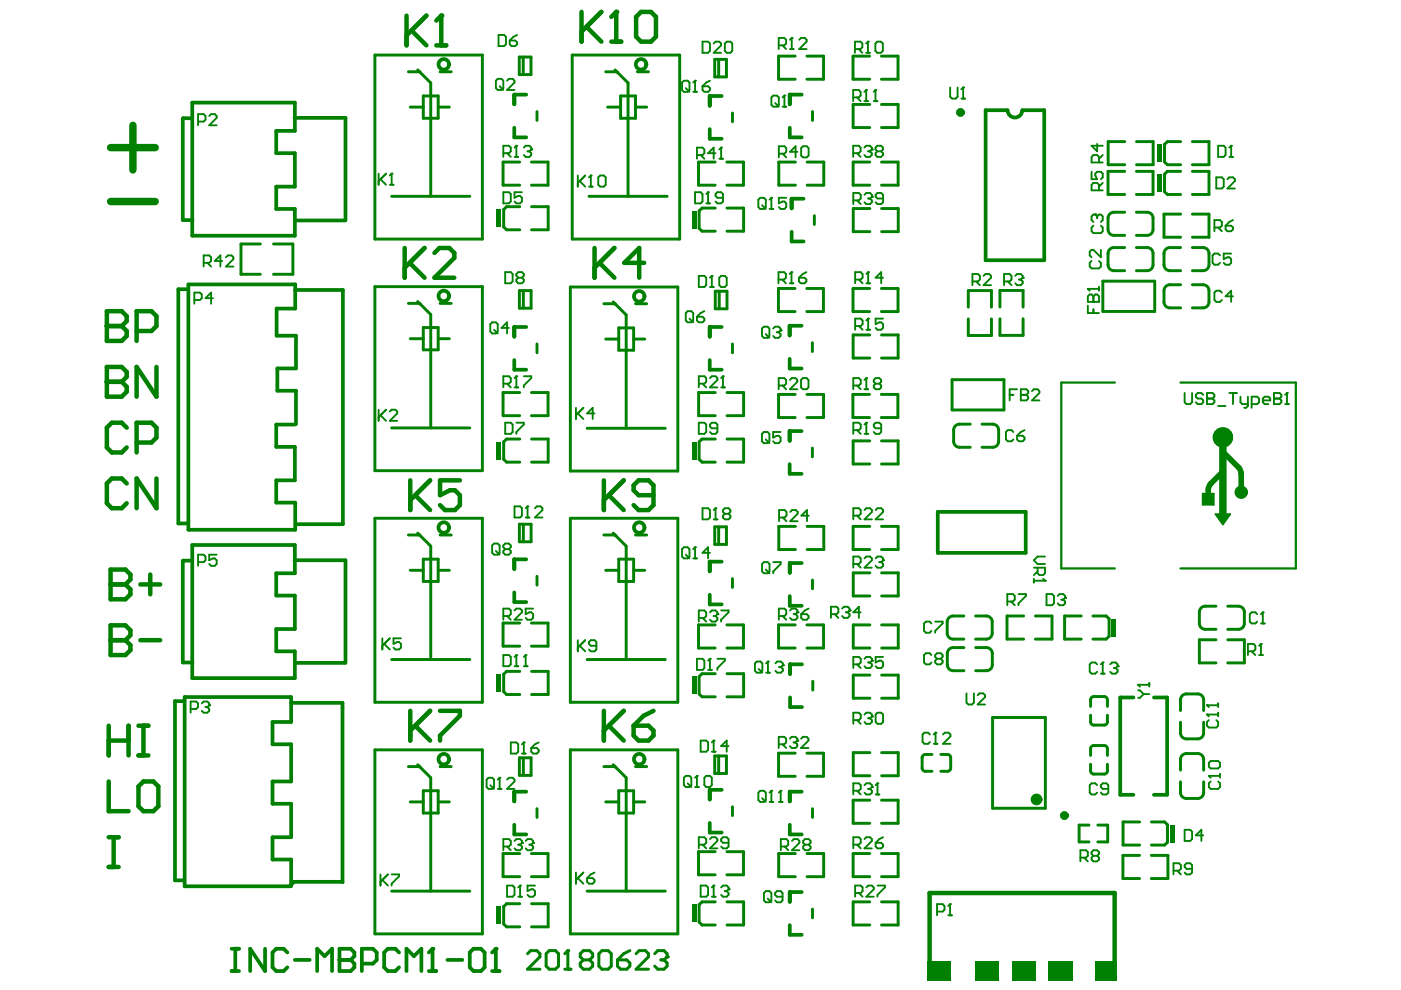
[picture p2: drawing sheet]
<svg xmlns="http://www.w3.org/2000/svg" width="297mm" height="210mm" viewBox="0 0 297 210" stroke-linecap="round" stroke-linejoin="round" font-family="sans-serif">
<g fill="#008000">
<path d="M255 104.7h2.3v2.3h-2.3z"/>
<path d="M257.7 109h3.1l-1.5 2.2z"/>
</g>
<g fill="none" stroke="#008000" stroke-width=".79">
<path d="M40.8 25.1h-2v21.6h2M40.8 21.8h21.7v5.9h-3.9v4.8h3.9v7.1h-3.9v4.7h3.9v5.7h-21.7zM62.4 25h10.8v21.7M109 27.1v2h2.6M111.6 20.1h-2.6v2M150.5 27.4v2h2.5M153 20.4h-2.5v2M167.4 27.1v2h2.6M170 20.1h-2.6v2M213.6 23.4h-4.6v31.8h12.4v-31.8h-4.7M62.5 46.7h10.7M167.8 49.1v2.1h2.6"/>
<path d="M170.4 42.1h-2.6v2.1M39.8 61.3h-2v49.7h2M62.6 61.5h10.1v49.6h-9.7M109 76.3v2.1h2.6M111.6 69.3h-2.6v2.1M150.5 76.3v2.1h2.5M153 69.3h-2.5v2.1M167.4 76.1v2h2.6M170 69.1h-2.6v2M62.8 89.9v-7.1h-4v-4.7h4v-6.9h-4.2v-5.8h4v-5.1h-22.7v52h22.7v-5.7h-4v-4.8h3.9v-7.1h-3.9v-4.7h3.9M167.4 98.4v2.1h2.6M170 91.4h-2.6v2"/>
<path d="M40.8 118.9h-2v21.6h2M40.8 115.6h21.7v5.9h-3.9v4.8h3.9v7.1h-3.9v4.7h3.9v5.7h-21.7zM62.4 118.8h10.8v21.7M111.6 118.6h-2.6v2M153 119.1h-2.5v2M170 119.4h-2.6v2M198.8 108.5h18.7v8.7h-18.7zM109 125.6v2.1h2.6M150.5 126.1v2h2.5M167.4 126.4v2h2.6M39.1 148.7h-2v38h2M61.7 149h10.9v38h-10.2l-1 .9h-22.2v-40.1h22.5v5.3h-3.9v4.7h3.9v7.9h-3.9v4.7h3.9v7.1h-3.9v4.7h3.9v5.7"/>
<path d="M62.5 140.5h10.7M167.5 147.9v2h2.5M170 140.9h-2.5v2M240.3 147.9h-2.8v20.6h2.8M244.7 147.9h2.8v20.6h-2.8M109 174.9v2h2.6M111.6 167.9h-2.6v2M150.5 174.5v2h2.5M153 167.5h-2.5v2M167.4 174.9v2h2.6M170 167.9h-2.6v2M167.4 196.2v2h2.6"/>
<path d="M170 189.1h-2.6v2.1"/>
</g>
<g fill="none" stroke="#008000" stroke-width=".62">
<path d="M79.5 11.7h22.8v39h-22.8zM86.6 15.2h2.4M88.6 14.8l2.7 2.8v24M93.3 15.2h2.4M110.1 12.1h2.5v3.7h-2.5zM110.9 12.1v3.7M121.3 11.7h22.8v39h-22.8zM128.4 15.2h2.4M130.4 14.8l2.8 2.8v24M135.1 15.2h2.4M151.5 12.6h2.5v3.7h-2.5zM152.4 12.6v3.7"/>
<path d="M168.6 11.9h-3.5v4.9h3.5M171.1 11.9h3.5v4.9h-3.5M184.4 11.9h-3.5v4.9h3.5M186.9 11.9h3.5v4.9h-3.5M87 22.7h2.7M89.7 20.3h3.2v4.8h-3.2zM92.9 22.7h2.4M110.2 34.4h-3.5v4.9h3.5M112.7 34.4h3.5v4.9h-3.5M113.9 23.7v1.8M128.8 22.7h2.8M131.6 20.3h3.1v4.8h-3.1z"/>
<path d="M134.7 22.7h2.4M151.6 34.4h-3.5v4.9h3.5M154.1 34.4h3.5v4.9h-3.5M155.3 24v1.8M168.6 34.4h-3.5v4.9h3.5M171.1 34.4h3.6v4.9h-3.6M172.3 23.7v1.8M184.4 34.4h-3.5v4.9h3.5M184.4 22.1h-3.5v4.9h3.5M186.9 34.4h3.5v4.9h-3.5M186.9 22.1h3.5v4.9h-3.5M238.5 36.3h-3.6v4.9h3.6"/>
<path d="M238.5 30h-3.6v4.9h3.6M240.9 36.3h3.6v4.9h-3.6M241 30h3.5v4.9h-3.5M250.3 36.3h-2.8l-.6 .6v3.7l.6 .6h2.8M250.3 30h-2.8l-.6 .6v3.7l.6 .6h2.8M252.8 30h3.5v4.9h-3.5M252.8 36.3h3.5v4.9h-3.5M55.2 51.7h-4.1v6.5h4.1M58 51.7h4.1v6.5h-4.1M83 41.6h16.6M110.2 43.8h-2.8l-.6 .6v3.7l.6 .6h2.8M112.7 43.8h3.5v4.9h-3.5"/>
<path d="M124.9 41.6h16.5M151.7 44.1h-2.8l-.7 .6v3.7l.7 .6h2.8M154.1 44.1h3.6v4.9h-3.6M172.7 45.7v1.9M184.4 44.2h-3.5v4.9h3.5M186.9 44.2h3.5v4.9h-3.5M233.8 59.6h11v6.4h-11zM234.9 46.2v2.5M234.9 53.7v2.5M236.2 57.4h2.3M236.2 49.9h2.3M236.2 45h2.3"/>
<path d="M236.2 52.5h2.3M240.9 57.4h2.3M240.9 49.9h2.3M240.9 45h2.3M240.9 52.5h2.3M244.5 46.2v2.5M244.5 53.7v2.5M246.8 53.7v2.5M248 57.4h2.3M248 52.5h2.3M250.3 45.4h-3.5v4.9h3.5M252.8 57.4h2.3"/>
<path d="M252.8 45.4h3.5v4.9h-3.5M252.8 52.5h2.3M256.3 53.7v2.5M79.5 60.8h22.8v39h-22.8zM86.6 64.3h2.4M87 71.8h2.7M88.6 63.9l2.7 2.8v24M89.7 69.4h3.2v4.8h-3.2zM92.9 71.8h2.4M93.3 64.3h2.4M110.1 61.6h2.5v3.7h-2.5zM111 61.6v3.7"/>
<path d="M113.9 72.9v1.9M120.9 60.9h22.8v39h-22.8zM128 64.4h2.4M128.4 71.9h2.8M130 64l2.8 2.8v24M131.2 69.5h3.1v4.8h-3.1zM134.3 71.9h2.4M134.7 64.4h2.4M151.7 61.8h2.4v3.7h-2.4zM152.5 61.8v3.7M155.3 72.9v1.9M168.6 61.2h-3.6v4.9h3.6"/>
<path d="M171.1 61.2h3.5v4.9h-3.5M172.2 72.7v1.8M184.4 61.2h-3.5v4.9h3.5M184.4 71h-3.5v4.9h3.5M186.9 61.2h3.5v4.9h-3.5M186.9 71h3.5v4.9h-3.5M205.3 65.1v-3.5h4.9v3.5M205.3 67.6v3.5h4.9v-3.5M212 65.1v-3.5h4.9v3.5M212 67.6v3.5h4.9v-3.5M246.8 61.6v2.4M248 65.3h2.3"/>
<path d="M248 60.4h2.3M252.8 65.3h2.3M252.8 60.4h2.3M256.3 61.6v2.4M83 90.7h16.6M110.2 83.2h-3.5v4.9h3.5M110.2 93.1h-2.8l-.6 .6v3.7l.6 .6h2.8M112.7 83.2h3.5v4.9h-3.5M112.7 93.1h3.5v4.9h-3.5M124.5 90.8h16.6M151.7 93.1h-2.8l-.7 .6v3.7l.7 .6h2.8M151.7 83.2h-3.6v4.9h3.6"/>
<path d="M154.1 93.1h3.6v4.9h-3.6M154.1 83.2h3.6v4.9h-3.6M168.6 83.6h-3.5v4.9h3.5M171.1 83.6h3.5v4.9h-3.5M172.2 95v1.9M184.4 83.6h-3.6v4.9h3.6M184.4 93.5h-3.5v4.9h3.5M186.8 83.6h3.6v4.9h-3.6M186.9 93.5h3.5v4.9h-3.5M201.9 80.5h11v6.4h-11zM202.2 91.2v2.4M203.4 94.8h2.3"/>
<path d="M203.4 89.9h2.3M208.2 94.8h2.3M208.2 89.9h2.3M211.7 91.2v2.4M79.5 109.9h22.8v39h-22.8zM86.6 113.4h2.4M88.6 113l2.7 2.8v24M89.7 118.6h3.2v4.7h-3.2zM93.3 113.4h2.4M110.1 111.1h2.5v3.8h-2.5zM111 111.1v3.8M120.9 109.9h22.8v39h-22.8z"/>
<path d="M128 113.4h2.4M130 113l2.8 2.8v24M131.2 118.6h3.1v4.7h-3.1zM134.7 113.4h2.4M151.5 111.7h2.5v3.7h-2.5zM152.4 111.7v3.7M168.6 111.6h-3.5v4.9h3.5M171.1 111.6h3.6v4.9h-3.6M184.4 111.6h-3.5v4.9h3.5M186.9 111.6h3.5v4.9h-3.5M83 139.8h16.6M87 120.9h2.7"/>
<path d="M92.9 120.9h2.4M110.2 132.1h-3.5v4.9h3.5M112.7 132.1h3.5v4.9h-3.5M113.9 122.2v1.9M124.5 139.8h16.6M128.4 120.9h2.8M134.3 120.9h2.4M151.6 132.5h-3.5v4.9h3.5M154.1 132.5h3.5v4.9h-3.5M155.3 122.7v1.8M168.6 132.5h-3.5v4.9h3.5M171.1 132.5h3.5v4.9h-3.5"/>
<path d="M172.3 123v1.8M184.4 132.5h-3.5v4.9h3.5M184.4 121.5h-3.5v4.9h3.5M186.9 132.5h3.5v4.9h-3.5M186.9 121.5h3.5v4.9h-3.5M200.8 131.8v2.5M200.9 138.5v2.5M202.1 135.5h2.3M202.1 130.6h2.3M202.1 137.3h2.3M206.8 135.5h2.3M206.8 130.6h2.3"/>
<path d="M206.9 137.3h2.2M210.4 131.8v2.5M210.4 138.5v2.5M217 130.6h-3.5v4.9h3.5M219.5 130.6h3.5v4.9h-3.5M229.2 130.6h-3.5v4.9h3.5M231.7 130.6h2.8l.6 .6v3.7l-.6 .6h-2.8M254.3 129.8v2.4M255.5 128.5h2.3M255.5 133.4h2.3M257.8 135.6h-3.5v5h3.5M260.3 128.5h2.3"/>
<path d="M260.3 133.4h2.3M260.3 135.6h3.5v5h-3.5M263.8 129.8v2.4M79.5 159h22.8v39h-22.8zM110.2 142.3h-2.8l-.6 .6v3.8l.6 .6h2.8M112.7 142.3h3.5v5h-3.5M120.9 159h22.8v39h-22.8zM151.7 142.8h-2.8l-.7 .6v3.7l.7 .6h2.8M154.1 142.8h3.6v4.9h-3.6M168.6 159.7h-3.5v4.9h3.5M171.1 159.7h3.5v4.9h-3.5M172.3 144.5v1.8"/>
<path d="M184.4 159.6h-3.5v4.9h3.5M184.4 143.1h-3.5v4.9h3.5M186.9 159.6h3.5v4.9h-3.5M186.9 143.1h3.5v4.9h-3.5M196.2 160h1.4M199.5 160h1.4M202.1 142.2h2.3M206.9 142.2h2.2M210.4 152.1h11.2v19.3h-11.2zM231.2 148.4v1.4M231.2 151.6v1.4M231.2 158.8v1.4"/>
<path d="M231.9 153.7h2.2M231.9 158.1h2.2M231.9 147.7h2.2M234.8 148.4v1.4M234.8 151.6v1.4M234.8 158.8v1.4M250.3 148.4v2.3M250.3 153.1v2.3M251.5 159.8h2.5M251.5 156.7h2.5M251.5 147.1h2.5M255.2 148.4v2.3"/>
<path d="M255.2 153.1v2.3M86.6 162.5h2.4M87 170h2.7M88.6 162.1l2.7 2.8v24M89.7 167.7h3.2v4.7h-3.2zM92.9 170h2.4M93.3 162.5h2.4M110.1 160.7h2.5v3.7h-2.5zM111 160.7v3.7M113.9 171.5v1.8M128 162.5h2.4M128.4 170h2.8"/>
<path d="M130 162.1l2.8 2.8v24M131.2 167.7h3.1v4.7h-3.1zM134.3 170h2.4M134.7 162.5h2.4M151.5 160.3h2.5v3.7h-2.5zM152.4 160.3v3.7M155.3 171.1v1.8M172.3 171.5v1.8M184.4 169.7h-3.5v4.9h3.5M186.9 169.7h3.5v4.9h-3.5M195.5 160.6v2.2M196.2 163.5h1.4"/>
<path d="M199.5 163.5h1.4M201.6 160.6v2.2M230.9 174.9h-2.1v3.6h2.1M231.2 162v1.4M231.9 164.1h2.2M232.8 174.9h2.1v3.6h-2.1M234.8 162v1.4M241.6 174.3h-3.5v4.9h3.5M244.1 174.3h2.8l.6 .6v3.7l-.6 .6h-2.8M250.3 161v2.3M250.3 165.8v2.3M251.5 169.3h2.5"/>
<path d="M255.2 161v2.3M255.2 165.8v2.3M83 188.9h16.6M110.2 181h-3.5v4.9h3.5M110.2 191.6h-2.8l-.6 .6v3.7l.6 .6h2.8M112.7 181h3.5v4.9h-3.5M112.7 191.6h3.5v4.9h-3.5M124.5 188.9h16.6M151.6 180.6h-3.5v4.9h3.5M151.7 191.2h-2.8l-.7 .6v3.7l.7 .6h2.8M154.1 180.6h3.5v4.9h-3.5M154.1 191.2h3.6v4.9h-3.6"/>
<path d="M168.6 181h-3.5v4.9h3.5M171.1 181h3.5v4.9h-3.5M172.3 192.7v1.9M184.4 191.2h-3.5v4.9h3.5M184.4 181h-3.5v4.9h3.5M186.9 191.2h3.5v4.9h-3.5M186.9 181h3.5v4.9h-3.5M241.6 181.4h-3.5v4.9h3.5M244.1 181.4h3.5v4.9h-3.5"/>
</g>
<path d="M197.1 205.2v-15.9h39.2v16.6l-.2 .2" fill="none" stroke="#008000" stroke-width=".95"/>
<path d="M255 104.7h2.3v2.3h-2.3zM257.7 109h3.1l-1.5 2.2z" fill="none" stroke="#008000" stroke-width=".39"/>
<path d="M259.5 96l3.1 3.1M256.2 103.9v.8M259.1 100.2l-2.4 2.3M263.2 100.5v3.9" fill="none" stroke="#008000" stroke-width="1.2"/>
<path d="M236.4 81.1h-11.4v39.4h11.4M250.3 81.1h24.4v39.4h-24.4" fill="none" stroke="#008000" stroke-width=".47"/>
<path d="M259.3 94.3v14.7" fill="none" stroke="#008000" stroke-width="1.6"/>
<g fill="#008000">
<path d="M105.3 192.2h.9v3.7h-.9z" fill-rule="evenodd"/>
<path d="M105.3 142.9h.9v3.8h-.9z" fill-rule="evenodd"/>
<path d="M105.3 93.7h.9v3.7h-.9z" fill-rule="evenodd"/>
<path d="M105.3 44.4h.9v3.7h-.9z" fill-rule="evenodd"/>
<path d="M235.7 131.2h.9v3.7h-.9z" fill-rule="evenodd"/>
<path d="M245.4 36.9h1v3.7h-1z" fill-rule="evenodd"/>
<path d="M245.4 30.6h1v3.7h-1z" fill-rule="evenodd"/>
<path d="M248.1 174.9h.9v3.7h-.9z" fill-rule="evenodd"/>
<path d="M146.8 191.8h.9v3.7h-.9z" fill-rule="evenodd"/>
<path d="M206.7 203.9h5v4.1h-5z" fill-rule="evenodd"/>
<path d="M214.6 203.9h5v4.1h-5z" fill-rule="evenodd"/>
<path d="M232.2 203.8h4.6v4.1h-4.6z" fill-rule="evenodd"/>
<path d="M146.8 143.4h.9v3.8h-.9z" fill-rule="evenodd"/>
<path d="M146.8 93.7h.9v3.7h-.9z" fill-rule="evenodd"/>
<path d="M146.8 44.7h.9v3.7h-.9z" fill-rule="evenodd"/>
<path d="M222.2 203.8h5.3v4.1h-5.3z" fill-rule="evenodd"/>
<path d="M196.7 203.8h5v4.1h-5z" fill-rule="evenodd"/>
</g>
<path d="M40.4 150.3h1.2l.4-.4v-.8l-.4-.4h-1.2v2.4M42.8 149.1l.4-.4h.8l.4 .4v.4" fill="none" stroke="#008000" stroke-width=".39"/>
<circle cx="44.4" cy="149.5" r=".2" fill="#008000"/>
<path d="M80.3 36.8v2.4M80.7 38l1.2 1.2M81.9 36.8l-1.6 1.6M82.6 39.2h.8M83 36.8v2.4M41.2 63.6h1.2l.4-.4v-.8l-.4-.4h-1.2v2.4M45.1 63.2h-1.5l1.2-1.2v2.4M43.6 149.9h.4M44 149.9l.4 .4v.4l-.4 .4h-.8l-.4-.4M44.4 149.5l-.4 .4" fill="none" stroke="#008000" stroke-width=".39"/>
<circle cx="83" cy="36.8" r=".2" fill="#008000"/>
<g fill="none" stroke="#008000" stroke-width=".39">
<path d="M83 36.8l-.4 .4M104 68.7l.3-.4h.8l.4 .4v1.6l-.4 .4h-.8l-.3-.4zM104.7 69.9l.8 .8M107.9 69.5h-1.6l1.2-1.2v2.4M122.1 86.5v2.3M122.5 87.7l1.2 1.1M123.7 86.5l-1.6 1.5M126.1 87.7h-1.6l1.2-1.2v2.3M161.6 92l.3-.4h.8l.4 .4v1.6l-.4 .4h-.8l-.3-.4zM162.3 93.2l.8 .8M165.5 91.6h-1.6v1.2l.8-.4h.4l.4 .4v.8l-.4 .4h-.8l-.4-.4M122.5 135.7v2.4"/>
<path d="M122.9 136.9l1.2 1.2M124.1 135.7l-1.6 1.6M126.4 136.9h-1.1l-.4-.4v-.4l.4-.4h.8l.3 .4v1.6l-.3 .4h-.8l-.4-.4M122.1 185v2.4M122.5 186.2l1.2 1.2M123.7 185l-1.6 1.6M124.5 186.2h1.2l.4 .4v.4l-.4 .4h-.8l-.4-.4zM126.1 185l-.8 .4-.8 .8M198.7 193.3h1.2l.4-.4v-.8l-.4-.4h-1.2v2.4M201 194.1h.8M201.4 191.7v2.4"/>
</g>
<circle cx="201.4" cy="191.7" r=".2" fill="#008000"/>
<g fill="none" stroke="#008000" stroke-width=".39">
<path d="M231.4 55.3l-.4 .4v.8l.4 .4h1.6l.4-.4v-.8l-.4-.4M233.4 53v1.5l-1.6-1.5h-.4l-.4 .4v.8l.4 .3M161.6 69.7l.3-.4h.8l.4 .4v1.5l-.4 .4h-.8l-.3-.4zM162.3 70.8l.8 .8M163.9 69.7l.4-.4h.8l.4 .4v.4M148.2 89.6h1.1l.4 .4v1.6l-.4 .4h-1.1zM152.1 90.8h-1.2l-.4-.4v-.4l.4-.4h.8l.4 .4v1.6l-.4 .4h-.8l-.4-.4M104.3 115.6l.4-.4h.8l.4 .4v1.6l-.4 .4h-.8l-.4-.4zM105.1 116.8l.8 .8M107.1 116.4l-.4-.4v-.4l.4-.4h.8l.4 .4v.4l-.4 .4M107.1 116.4l-.4 .4v.4l.4 .4h.8l.4-.4v-.4l-.4-.4M107.1 116.4h.8"/>
<path d="M161.6 119.6l.4-.4h.8l.4 .4v1.6l-.4 .3h-.8l-.4-.3zM163.9 119.2h1.6v.4l-1.6 1.6v.3M162.4 120.8l.8 .7M232.6 166.5l-.4-.4h-.8l-.4 .4v1.6l.4 .3h.8l.4-.3M235 167.3h-1.2l-.4-.4v-.4l.4-.4h.8l.4 .4v1.6l-.4 .3h-.8l-.4-.3M201.4 191.7l-.4 .4"/>
</g>
<path d="M23 177.5h2.2M24.1 177.5v6.3M23 183.8h2.2" fill="none" stroke="#008000" stroke-width=".95"/>
<circle cx="165.5" cy="70.1" r=".2" fill="#008000"/>
<path d="M164.7 70.4h.4M165.1 70.4l.4 .4v.4l-.4 .4h-.8l-.4-.4M165.5 70.1l-.4 .3M221.6 118h-1.6l-.8 .8 .8 .8h1.6M219.2 120.4h2.4v1.1l-.4 .4h-.8l-.4-.4v-1.1M219.2 122.7v.8M219.2 123.1h2.4M220 121.2l-.8 .7M204.9 147v2l.4 .4h.8l.4-.4v-2M207.3 147.4l.4-.4h.8l.4 .4v.4l-1.6 1.6h1.6" fill="none" stroke="#008000" stroke-width=".39"/>
<circle cx="221.6" cy="123.1" r=".2" fill="#008000"/>
<path d="M230.6 64.8v1.6h2.4M230.6 64h2.4v-1.2l-.4-.4h-.4l-.4 .4v1.2M231.8 65.6v.8M221.2 122.7l.4 .4" fill="none" stroke="#008000" stroke-width=".39"/>
<circle cx="231.8" cy="64" r=".2" fill="#008000"/>
<path d="M230.6 64v-1.2l.4-.4h.4l.4 .4v1.2M230.6 61.2h2.4M233 60.9v.7" fill="none" stroke="#008000" stroke-width=".39"/>
<circle cx="230.6" cy="61.2" r=".2" fill="#008000"/>
<g fill="none" stroke="#008000" stroke-width=".39">
<path d="M231.4 36.4v1.6h1.2l-.4-.8v-.4l.4-.4h.8l.4 .4v.8l-.4 .4M232.6 30.5v1.6l-1.2-1.2h2.4M233 34.4v-1.1l-.4-.4h-.8l-.4 .4v1.1h2.4M233.8 32.9l-.8 .8M233.8 38.8l-.8 .8M233 40.4v-1.2l-.4-.4h-.8l-.4 .4v1.2h2.4M230.6 61.2l.4 .4M256.3 164.5h2.4M256.7 165.7l-.4 .4v.8l.4 .4h1.6l.4-.4v-.8l-.4-.4M258.7 164.1v.8M248.8 184.6h1.2l.4-.4v-.8l-.4-.4h-1.2v2.4M249.6 184.6l.8 .8"/>
<path d="M252.7 184.2h-1.1l-.4-.4v-.4l.4-.4h.7l.4 .4v1.6l-.4 .4h-.7l-.4-.4"/>
</g>
<circle cx="256.3" cy="164.5" r=".2" fill="#008000"/>
<path d="M231.8 47.8l-.4 .4v.8l.4 .4h1.6l.4-.4v-.8l-.4-.4M232.2 45.5h-.4l-.4 .4v.8l.4 .4M256.3 164.5l.4 .4M256.3 161.7l.4-.3h1.6l.4 .3v.8l-.4 .4h-1.6l-.4-.4z" fill="none" stroke="#008000" stroke-width=".39"/>
<circle cx="232.2" cy="45.5" r=".2" fill="#008000"/>
<path d="M232.2 45.5l.4 .4M232.6 45.9v.4M232.6 45.9l.4-.4h.4l.4 .4v.8l-.4 .4M255.9 151.5h2.4M256.3 152.7l-.4 .4v.8l.4 .4h1.6l.4-.4v-.8l-.4-.4M258.3 151.1v.8" fill="none" stroke="#008000" stroke-width=".39"/>
<circle cx="255.9" cy="151.5" r=".2" fill="#008000"/>
<path d="M255.9 151.5l.4 .4M255.9 149.5h2.4M258.3 149.1v.8" fill="none" stroke="#008000" stroke-width=".39"/>
<circle cx="255.9" cy="149.5" r=".2" fill="#008000"/>
<g fill="none" stroke="#008000" stroke-width=".39">
<path d="M42 25.8h1.2l.4-.4v-.8l-.4-.4h-1.2v2.4M44.4 24.6l.4-.4h.7l.4 .4v.4l-1.5 1.6h1.5M80.3 86.9v2.3M80.7 88l1.2 1.2M81.9 86.9l-1.6 1.5M82.6 87.3l.4-.4h.8l.4 .4v.4l-1.6 1.5h1.6M42 119.2h1.2l.4-.4v-.8l-.4-.4h-1.2v2.4M45.9 117.6h-1.5v1.2l.7-.4h.4l.4 .4v.8l-.4 .4h-.7l-.4-.4M81.1 135.3v2.4M81.5 136.5l1.1 1.2M82.6 135.3l-1.5 1.6M85 135.3h-1.6v1.2l.8-.4h.4l.4 .4v.8l-.4 .4h-.8l-.4-.4"/>
<path d="M255.9 149.5l.4 .4M80.7 185.4v2.4M81.1 186.6l1.1 1.2M82.2 185.4l-1.5 1.6M83 185.4h1.6v.4l-1.6 1.6v.4M107.5 187.8h1.2l.4 .4v1.5l-.4 .4h-1.2zM109.9 190.1h.8M110.3 187.8v2.3"/>
</g>
<circle cx="110.3" cy="187.8" r=".2" fill="#008000"/>
<path d="M109.5 79.8v2.3M106.7 81.3h1.2l.4-.3v-.8l-.4-.4h-1.2v2.3M107.5 81.3l.8 .8M109.1 82.1h.8M106.7 130.6h1.2l.4-.4v-.8l-.4-.4h-1.2v2.4M107.5 130.6l.8 .8M109.1 129.4l.4-.4h.8l.4 .4v.4l-1.6 1.6h1.6M113 129h-1.5v1.2l.7-.4h.4l.4 .4v.8l-.4 .4h-.8l-.3-.4M110.3 187.8l-.4 .4M113.4 187.8h-1.6v1.1l.8-.4h.4l.4 .4v.8l-.4 .4h-.8l-.4-.4" fill="none" stroke="#008000" stroke-width=".39"/>
<circle cx="109.5" cy="79.8" r=".2" fill="#008000"/>
<g fill="none" stroke="#008000" stroke-width=".39">
<path d="M105.1 17.1l.4-.4h.8l.4 .4v1.6l-.4 .4h-.8l-.4-.4zM105.9 18.3l.8 .8M107.5 17.1l.4-.4h.8l.4 .4v.4l-1.6 1.6h1.6M106.7 40.8h1.2l.4 .3v1.6l-.4 .4h-1.2zM110.7 40.8h-1.6v1.1l.8-.4h.4l.4 .4v.8l-.4 .4h-.8l-.4-.4M109.5 79.8l-.4 .4M111.1 79.8h1.5v.4l-1.5 1.5v.4M145.4 66.4l.4-.4h.8l.4 .4v1.5l-.4 .4h-.8l-.4-.4zM146.2 67.6l.8 .7M147.8 67.2h1.1l.4 .4v.3l-.4 .4h-.7l-.4-.4zM149.3 66l-.7 .4-.8 .8M160.8 168.1l.4-.4h.8l.4 .4v1.5l-.4 .4h-.8l-.4-.4z"/>
<path d="M161.6 169.2l.8 .8M163.2 170h.7M163.5 167.7v2.3"/>
</g>
<circle cx="163.5" cy="167.7" r=".2" fill="#008000"/>
<path d="M163.5 167.7l-.3 .4M165.1 170h.8M165.5 167.7v2.3" fill="none" stroke="#008000" stroke-width=".39"/>
<circle cx="165.5" cy="167.7" r=".2" fill="#008000"/>
<path d="M165.1 157.8h1.2l.4-.4v-.8l-.4-.4h-1.2v2.4M165.9 157.8l.8 .8M167.5 156.6l.4-.4h.8l.3 .4v.4M165.5 167.7l-.4 .4" fill="none" stroke="#008000" stroke-width=".39"/>
<circle cx="169" cy="157" r=".2" fill="#008000"/>
<path d="M165.1 130.6h1.2l.4-.4v-.8l-.4-.4h-1.2v2.4M165.9 130.6l.8 .8M167.5 129.4l.4-.4h.8l.4 .4v.4M168.3 157.4h.4M168.7 157.4l.3 .4v.4l-.3 .4h-.8l-.4-.4M169 157l-.3 .4M169.8 156.6l.4-.4h.8l.4 .4v.4l-1.6 1.6h1.6" fill="none" stroke="#008000" stroke-width=".39"/>
<circle cx="169.1" cy="129.8" r=".2" fill="#008000"/>
<g fill="none" stroke="#008000" stroke-width=".39">
<path d="M160.8 42.3l.4-.4h.8l.4 .4v1.6l-.4 .4h-.8l-.4-.4zM161.6 43.5l.8 .8M163.2 44.3h.7M163.5 41.9v2.4M165.1 81.7h1.2l.4-.4v-.7l-.4-.4h-1.2v2.3M165.9 81.7l.8 .8M167.5 80.6l.4-.4h.8l.3 .4v.4l-1.5 1.5h1.5M170.2 80.2h.8l.4 .4v1.5l-.4 .4h-.8l-.4-.4v-1.5zM168.3 130.2h.4M168.7 130.2l.4 .4v.4l-.4 .4h-.8l-.4-.4M169.1 129.8l-.4 .4M169.9 130.2h1.1l.4 .4v.4l-.4 .4h-.7l-.4-.4z"/>
<path d="M171.4 129l-.7 .4-.8 .8"/>
</g>
<circle cx="163.5" cy="41.9" r=".2" fill="#008000"/>
<path d="M163.5 41.9l-.3 .4M166.7 41.9h-1.6v1.2l.8-.4h.4l.4 .4v.8l-.4 .4h-.8l-.4-.4M180.9 167.7h1.2l.4-.4v-.8l-.4-.4h-1.2v2.3M181.7 167.7l.8 .7M183.3 166.5l.4-.4h.8l.4 .4v.4M181.3 189.3h1.2l.4-.4v-.7l-.4-.4h-1.2v2.3M182.1 189.3l.8 .8M183.7 188.2l.4-.4h.8l.4 .4v.3l-1.6 1.6h1.6M186 187.8h1.6v.4l-1.6 1.5v.4" fill="none" stroke="#008000" stroke-width=".39"/>
<circle cx="184.9" cy="166.9" r=".2" fill="#008000"/>
<path d="M184.1 167.3h.4M184.5 167.3l.4 .4v.4l-.4 .3h-.8l-.4-.3M184.9 166.9l-.4 .4M185.6 168.4h.8M186 166.1v2.3" fill="none" stroke="#008000" stroke-width=".39"/>
<circle cx="186" cy="166.1" r=".2" fill="#008000"/>
<path d="M176.2 130.2h1.2l.4-.4v-.8l-.4-.4h-1.2v2.4M177 130.2l.8 .8M178.5 129l.4-.4h.8l.4 .4v.4M186 166.1l-.4 .4" fill="none" stroke="#008000" stroke-width=".39"/>
<circle cx="180.1" cy="129.4" r=".2" fill="#008000"/>
<path d="M180.9 119.6h1.2l.4-.4v-.8l-.4-.4h-1.2v2.4M181.7 119.6l.8 .8M183.3 118.4l.4-.4h.8l.4 .4v.4l-1.6 1.6h1.6M185.6 118.4l.4-.4h.8l.4 .4v.4M179.3 129.8h.4M179.7 129.8l.4 .4v.4l-.4 .4h-.8l-.4-.4M180.1 129.4l-.4 .4M182.5 129.8h-1.6l1.2-1.2v2.4" fill="none" stroke="#008000" stroke-width=".39"/>
<circle cx="187.2" cy="118.8" r=".2" fill="#008000"/>
<path d="M180.9 81.7h1.2l.4-.4v-.7l-.4-.4h-1.2v2.3M181.7 81.7l.8 .8M183.3 82.5h.8M183.7 80.2v2.3M186.4 119.2h.4M186.8 119.2l.4 .4v.4l-.4 .4h-.8l-.4-.4M187.2 118.8l-.4 .4" fill="none" stroke="#008000" stroke-width=".39"/>
<circle cx="183.7" cy="80.2" r=".2" fill="#008000"/>
<path d="M181.3 69.1h1.2l.4-.4v-.8l-.4-.3h-1.2v2.3M182.1 69.1l.8 .8M183.7 69.9h.8M184.1 67.6v2.3M183.7 80.2l-.4 .4M185.6 81.3l-.3-.3v-.4l.3-.4h.8l.4 .4v.4l-.4 .3M185.6 81.3l-.3 .4v.4l.3 .4h.8l.4-.4v-.4l-.4-.4M185.6 81.3h.8" fill="none" stroke="#008000" stroke-width=".39"/>
<circle cx="184.1" cy="67.6" r=".2" fill="#008000"/>
<path d="M180.9 42.5h1.2l.4-.4v-.8l-.4-.4h-1.2v2.4M181.7 42.5l.8 .8M183.3 41.3l.4-.4h.8l.4 .4v.4M184.1 67.6l-.4 .3M187.2 67.6h-1.6v1.1l.8-.4h.4l.4 .4v.8l-.4 .4h-.8l-.4-.4" fill="none" stroke="#008000" stroke-width=".39"/>
<circle cx="184.9" cy="41.7" r=".2" fill="#008000"/>
<path d="M181.3 10.4h1.1l.4-.4v-.8l-.4-.4h-1.1v2.4M182 10.4l.8 .8M183.6 11.2h.8M184 8.8v2.4M184.1 42.1h.4M184.5 42.1l.4 .4v.4l-.4 .4h-.8l-.4-.4M184.9 41.7l-.4 .4M187.2 42.1h-1.2l-.4-.4v-.4l.4-.4h.8l.4 .4v1.6l-.4 .4h-.8l-.4-.4" fill="none" stroke="#008000" stroke-width=".39"/>
<circle cx="184" cy="8.8" r=".2" fill="#008000"/>
<g fill="none" stroke="#008000" stroke-width=".39">
<path d="M184 8.8l-.4 .4M185.6 9.2l.4-.4h.8l.4 .4v1.6l-.4 .4h-.8l-.4-.4zM214.9 91.6l-.4-.4h-.8l-.4 .4v1.6l.4 .4h.8l.4-.4M215.6 92.4h1.2l.4 .4v.4l-.4 .4h-.8l-.4-.4zM217.2 91.2l-.8 .4-.8 .8M264.6 138.1h1.2l.4-.4v-.8l-.4-.4h-1.2v2.4M265.4 138.1l.8 .8M267 138.9h.7M267.3 136.5v2.4M229.1 181.8h1.1l.4-.3v-.8l-.4-.4h-1.1v2.3M229.9 181.8l.7 .8M231.8 181.5l-.4-.4v-.4l.4-.4h.8l.4 .4v.4l-.4 .4"/>
<path d="M231.8 181.5l-.4 .3v.4l.4 .4h.8l.4-.4v-.4l-.4-.3M231.8 181.5h.8"/>
</g>
<circle cx="267.3" cy="136.5" r=".2" fill="#008000"/>
<path d="M266.6 130.2l-.4-.4h-.8l-.4 .4v1.6l.4 .4h.8l.4-.4M267.3 136.5l-.3 .4M267.3 132.2h.8M267.7 129.8v2.4" fill="none" stroke="#008000" stroke-width=".39"/>
<circle cx="267.7" cy="129.8" r=".2" fill="#008000"/>
<path d="M257.5 48.2h1.2l.4-.4v-.7l-.4-.4h-1.2v2.3M258.3 48.2l.8 .8M258.7 54.2l-.4-.4h-.8l-.4 .4v1.5l.4 .4h.8l.4-.4M259.8 47.8h1.2l.4 .4v.4l-.4 .4h-.8l-.4-.4zM261 53.8h-1.5v1.1l.7-.4h.4l.4 .4v.8l-.4 .4h-.8l-.3-.4M261.4 46.7l-.8 .4-.8 .7M259.1 62l-.4-.4h-.8l-.4 .4v1.6l.4 .4h.8l.4-.4M261.4 62.8h-1.6l1.2-1.2v2.4M267.7 129.8l-.4 .4" fill="none" stroke="#008000" stroke-width=".39"/>
<g fill="none" stroke="#008000" stroke-width=".95">
<path d="M86.2 3.3v6.3M87.2 6.5l3.2 3.1M90.4 3.3l-4.2 4.2M92.5 9.6h2.1M93.6 3.3v6.3M85.8 52.6v6.3M86.9 55.7l3.1 3.2M90 52.6l-4.2 4.2M92.1 53.6l1.1-1h2.1l1 1v1.1l-4.2 4.2h4.2M87 101.8v6.3M88 105l3.2 3.1M91.2 101.8l-4.2 4.2"/>
<path d="M97.5 101.8h-4.2v3.2l2.1-1.1h1.1l1 1.1v2.1l-1 1h-2.2l-1-1"/>
</g>
<circle cx="93.6" cy="3.3" r=".47" fill="#008000"/>
<path d="M93.6 3.3l-1.1 1.1" fill="none" stroke="#008000" stroke-width=".95"/>
<path d="M106.7 179.5h1.2l.4-.4v-.8l-.4-.4h-1.2v2.4M107.5 179.5l.8 .8M109.1 178.3l.4-.4h.8l.4 .4v.4" fill="none" stroke="#008000" stroke-width=".39"/>
<circle cx="110.7" cy="178.7" r=".2" fill="#008000"/>
<path d="M109.9 179.1h.4M110.3 179.1l.4 .4v.4l-.4 .4h-.8l-.4-.4M110.7 178.7l-.4 .4M111.5 178.3l.3-.4h.8l.4 .4v.4" fill="none" stroke="#008000" stroke-width=".39"/>
<circle cx="113" cy="178.7" r=".2" fill="#008000"/>
<path d="M108.3 157.4h1.2l.4 .4v1.6l-.4 .4h-1.2zM110.7 159.8h.8M111.1 157.4v2.4M112.2 179.1h.4M112.6 179.1l.4 .4v.4l-.4 .4h-.8l-.3-.4M113 178.7l-.4 .4" fill="none" stroke="#008000" stroke-width=".39"/>
<circle cx="111.1" cy="157.4" r=".2" fill="#008000"/>
<path d="M111.1 157.4l-.4 .4M112.6 158.6h1.2l.4 .4v.4l-.4 .4h-.8l-.4-.4zM114.2 157.4l-.8 .4-.8 .8M103.2 165.3l.4-.4h.7l.4 .4v1.6l-.4 .4h-.7l-.4-.4zM104 166.5l.7 .8M105.5 167.3h.8M105.9 164.9v2.4" fill="none" stroke="#008000" stroke-width=".39"/>
<circle cx="105.9" cy="164.9" r=".2" fill="#008000"/>
<path d="M106.7 138.9h1.2l.4 .4v1.6l-.4 .4h-1.2zM109.5 138.9v2.4M109.1 141.3h.8M105.9 164.9l-.4 .4M107.5 165.3l.4-.4h.8l.4 .4v.4l-1.6 1.6h1.6" fill="none" stroke="#008000" stroke-width=".39"/>
<circle cx="109.5" cy="138.9" r=".2" fill="#008000"/>
<path d="M109.5 138.9l-.4 .4M111.5 138.9v2.4M111.1 141.3h.7" fill="none" stroke="#008000" stroke-width=".39"/>
<circle cx="111.5" cy="138.9" r=".2" fill="#008000"/>
<path d="M109.1 107.4h1.2l.4 .4v1.5l-.4 .4h-1.2zM111.5 109.7h.7M111.8 107.4v2.3M111.5 138.9l-.4 .4" fill="none" stroke="#008000" stroke-width=".39"/>
<circle cx="111.8" cy="107.4" r=".2" fill="#008000"/>
<path d="M106.7 32.5h1.2l.4-.4v-.8l-.4-.4h-1.2v2.4M107.5 32.5l.8 .8M109.1 33.3h.8M109.5 30.9v2.4M107.1 57.7h1.2l.4 .4v1.6l-.4 .4h-1.2zM109.9 58.9l-.4-.4v-.4l.4-.4h.8l.4 .4v.4l-.4 .4M109.9 58.9l-.4 .4v.4l.4 .4h.8l.4-.4v-.4l-.4-.4M109.9 58.9h.8M107.1 89.6h1.2l.4 .4v1.6l-.4 .4h-1.2zM109.5 89.6h1.6v.4l-1.6 1.6v.4M111.8 107.4l-.3 .4M113.4 107.8l.4-.4h.8l.4 .4v.3l-1.6 1.6h1.6" fill="none" stroke="#008000" stroke-width=".39"/>
<circle cx="109.5" cy="30.9" r=".2" fill="#008000"/>
<path d="M109.5 30.9l-.4 .4M111.1 31.3l.4-.4h.7l.4 .4v.4" fill="none" stroke="#008000" stroke-width=".39"/>
<circle cx="112.6" cy="31.7" r=".2" fill="#008000"/>
<g fill="none" stroke="#008000" stroke-width=".39">
<path d="M105.7 7.4h1.2l.4 .4v1.6l-.4 .4h-1.2zM108.1 8.6h1.1l.4 .4v.4l-.4 .4h-.7l-.4-.4zM109.6 7.4l-.7 .4-.8 .8M111.8 32.1h.4M112.2 32.1l.4 .4v.4l-.4 .4h-.7l-.4-.4M112.6 31.7l-.4 .4M160.1 140.7l.4-.4h.7l.4 .4v1.5l-.4 .4h-.7l-.4-.4zM160.8 141.8l.8 .8M162.4 142.6h.8M162.8 140.3v2.3M165.5 179.5h1.2l.4-.4v-.8l-.4-.4h-1.2v2.4M166.3 179.5l.8 .8"/>
<path d="M167.9 178.3l.4-.4h.8l.4 .4v.4l-1.6 1.6h1.6M170.7 179.1l-.4-.4v-.4l.4-.4h.8l.4 .4v.4l-.4 .4M170.7 179.1l-.4 .4v.4l.4 .4h.8l.4-.4v-.4l-.4-.4M170.7 179.1h.8M162 189.3l.4-.4h.8l.3 .4v1.6l-.3 .4h-.8l-.4-.4zM162.8 190.5l.7 .8M165.9 190.1h-1.2l-.4-.4v-.4l.4-.4h.8l.4 .4v1.6l-.4 .4h-.8l-.4-.4"/>
</g>
<path d="M126.1 52.6v6.3M127.1 55.7l3.2 3.2M130.3 52.6l-4.2 4.2M136.6 55.7h-4.2l3.1-3.1v6.3M128 101.8v6.3M129.1 105l3.1 3.1M132.2 101.8l-4.2 4.2M138.6 105h-3.2l-1.1-1.1v-1l1.1-1.1h2.1l1.1 1.1v4.2l-1.1 1h-2.1l-1.1-1" fill="none" stroke="#008000" stroke-width=".95"/>
<circle cx="162.8" cy="140.3" r=".2" fill="#008000"/>
<path d="M162.8 140.3l-.4 .4M164.4 140.7l.4-.4h.8l.4 .4v.3" fill="none" stroke="#008000" stroke-width=".39"/>
<circle cx="166" cy="141" r=".2" fill="#008000"/>
<path d="M165.1 59.3h1.1l.4-.4v-.8l-.4-.4h-1.1v2.4M165.8 59.3l.8 .8M167.8 57.7v2.4M167.4 60.1h.8M165.2 109.7h1.2l.4-.4v-.8l-.4-.4h-1.2v2.4M166 109.7l.8 .8M167.5 108.5l.4-.4h.8l.4 .4v.4l-1.6 1.6h1.6M171.5 109.3h-1.6l1.2-1.2v2.4M165.2 141.4h.4M165.6 141.4l.4 .4v.4l-.4 .4h-.8l-.4-.4M166 141l-.4 .4" fill="none" stroke="#008000" stroke-width=".39"/>
<circle cx="167.8" cy="57.7" r=".2" fill="#008000"/>
<path d="M163.5 20.7l.4-.4h.8l.4 .4v1.5l-.4 .4h-.8l-.4-.4zM164.3 21.8l.8 .8M165.1 32.6h1.2l.4-.4v-.8l-.4-.4h-1.2v2.4M165.9 22.6h.8M165.9 32.6l.8 .8M166.3 20.3v2.3M169.1 32.2h-1.6l1.2-1.2v2.4M169.9 31.4l.4-.4h.7l.4 .4v1.6l-.4 .4h-.7l-.4-.4zM167.8 57.7l-.4 .4M169.4 58.9h1.2l.4 .4v.4l-.4 .4h-.8l-.4-.4zM171 57.7l-.8 .4-.8 .8" fill="none" stroke="#008000" stroke-width=".39"/>
<circle cx="166.3" cy="20.3" r=".2" fill="#008000"/>
<path d="M165.1 9.6h1.2l.4-.4v-.8l-.4-.4h-1.2v2.4M165.9 9.6l.8 .8M167.5 10.4h.8M167.9 8v2.4M166.3 20.3l-.4 .4" fill="none" stroke="#008000" stroke-width=".39"/>
<circle cx="167.9" cy="8" r=".2" fill="#008000"/>
<path d="M167.9 8l-.4 .4M169.4 8.4l.4-.4h.8l.4 .4v.4l-1.6 1.6h1.6M180.9 152.7h1.2l.4-.4v-.8l-.4-.4h-1.2v2.4M181.7 152.7l.8 .8M183.3 151.5l.4-.4h.8l.4 .4v.4M180.9 179.1h1.2l.4-.4v-.8l-.4-.4h-1.2v2.4M181.7 179.1l.8 .8M183.3 177.9l.4-.4h.8l.4 .4v.4l-1.6 1.6h1.6M185.6 178.7h1.2l.4 .4v.4l-.4 .4h-.8l-.4-.4zM187.2 177.5l-.8 .4-.8 .8" fill="none" stroke="#008000" stroke-width=".39"/>
<circle cx="184.9" cy="151.9" r=".2" fill="#008000"/>
<g fill="none" stroke="#008000" stroke-width=".39">
<path d="M183.3 139.7l.4-.4h.8l.4 .4v.4M197.5 132.2l-.4-.4h-.8l-.4 .4v1.6l.4 .4h.8l.4-.4M197.5 138.9l-.4-.4h-.8l-.4 .4v1.6l.4 .4h.8l.4-.4M198.3 131.8h1.6v.4l-1.6 1.6v.4M198.7 139.7l-.4-.4v-.4l.4-.4h.8l.4 .4v.4l-.4 .4M198.7 139.7l-.4 .4v.4l.4 .4h.8l.4-.4v-.4l-.4-.4M198.7 139.7h.8M180.9 140.9h1.2l.4-.4v-.8l-.4-.4h-1.2v2.3M181.7 140.9l.8 .7M184.1 152.3h.4M184.5 152.3l.4 .4v.4l-.4 .4h-.8l-.4-.4M184.9 151.9l-.4 .4"/>
<path d="M185.6 151.5l.4-.4h.8l.4 .4v1.6l-.4 .4h-.8l-.4-.4z"/>
</g>
<circle cx="184.9" cy="140.1" r=".2" fill="#008000"/>
<path d="M180.9 91.2h1.2l.4-.4v-.8l-.4-.4h-1.2v2.4M181.7 91.2l.8 .8M183.3 92h.8M183.7 89.6v2.4M180.9 109.3h1.2l.4-.4v-.8l-.4-.3h-1.2v2.3M181.7 109.3l.8 .8M183.3 108.1l.4-.3h.8l.4 .3v.4l-1.6 1.6h1.6M185.6 108.1l.4-.3h.8l.4 .3v.4l-1.6 1.6h1.6M187.2 139.3h-1.6v1.2l.8-.4h.4l.4 .4v.8l-.4 .3h-.8l-.4-.3M184.1 140.5h.4M184.5 140.5l.4 .4v.4l-.4 .3h-.8l-.4-.3M184.9 140.1l-.4 .4" fill="none" stroke="#008000" stroke-width=".39"/>
<circle cx="183.7" cy="89.6" r=".2" fill="#008000"/>
<path d="M181.3 59.3h1.2l.4-.4v-.8l-.4-.4h-1.2v2.4M182.1 59.3l.8 .8M184.1 57.7v2.4M183.7 60.1h.8M183.7 89.6l-.4 .4M186.8 90.8h-1.2l-.3-.4v-.4l.3-.4h.8l.4 .4v1.6l-.4 .4h-.8l-.3-.4" fill="none" stroke="#008000" stroke-width=".39"/>
<circle cx="184.1" cy="57.7" r=".2" fill="#008000"/>
<path d="M180.9 32.5h1.2l.4-.4v-.8l-.4-.4h-1.2v2.4M181.7 32.5l.8 .8M183.3 31.3l.4-.4h.7l.4 .4v.4M184.1 57.7l-.4 .4M187.2 58.9h-1.6l1.2-1.2v2.4" fill="none" stroke="#008000" stroke-width=".39"/>
<circle cx="184.8" cy="31.7" r=".2" fill="#008000"/>
<path d="M183.7 19.1v2.3M180.9 20.7h1.2l.4-.4v-.8l-.4-.4h-1.2v2.3M181.7 20.7l.8 .7M183.3 21.4h.7M184 32.1h.4M184.4 32.1l.4 .4v.4l-.4 .4h-.7l-.4-.4M184.8 31.7l-.4 .4M186 32.1h.8M186 32.1l-.4 .4v.4l.4 .4h.8l.4-.4v-.4l-.4-.4M186 32.1l-.4-.4v-.4l.4-.4h.8l.4 .4v.4l-.4 .4" fill="none" stroke="#008000" stroke-width=".39"/>
<circle cx="183.7" cy="19.1" r=".2" fill="#008000"/>
<path d="M183.7 19.1l-.4 .4M185.6 19.1v2.3M185.2 21.4h.8" fill="none" stroke="#008000" stroke-width=".39"/>
<circle cx="185.6" cy="19.1" r=".2" fill="#008000"/>
<path d="M185.6 19.1l-.4 .4M214.1 83.7h.8M215.6 82.5h-1.5v2.4M216.4 82.5v2.4h1.2l.4-.4v-.4l-.4-.4h-1.2M213.6 127.5h1.2l.3-.4v-.7l-.3-.4h-1.2v2.3M214.4 127.5l.7 .8M215.9 126h1.6v.4l-1.6 1.5v.4" fill="none" stroke="#008000" stroke-width=".39"/>
<circle cx="216.4" cy="83.7" r=".2" fill="#008000"/>
<path d="M206.2 59.7h1.2l.4-.4v-.8l-.4-.4h-1.2v2.4M207 59.7l.8 .8M208.5 58.5l.4-.4h.8l.4 .4v.4l-1.6 1.6h1.6M212.9 59.7h1.2l.4-.4v-.8l-.4-.4h-1.2v2.4M213.7 59.7l.8 .8M215.2 58.5l.4-.4h.8l.4 .4v.4M216.4 82.5h1.2l.4 .4v.4l-.4 .4h-1.2M218.8 82.9l.4-.4h.8l.4 .4v.4l-1.6 1.6h1.6" fill="none" stroke="#008000" stroke-width=".39"/>
<circle cx="216.8" cy="58.9" r=".2" fill="#008000"/>
<path d="M201.5 18.5v2l.3 .4h.8l.4-.4v-2M204.2 18.5v2.4M203.8 20.9h.8M216 59.3h.4M216.4 59.3l.4 .4v.4l-.4 .4h-.8l-.4-.4M216.8 58.9l-.4 .4" fill="none" stroke="#008000" stroke-width=".39"/>
<circle cx="204.2" cy="18.5" r=".2" fill="#008000"/>
<path d="M204.2 18.5l-.4 .4M232.6 140.9l-.4-.4h-.8l-.4 .4v1.5l.4 .4h.8l.4-.4M233.4 142.8h.8M233.8 140.5v2.3" fill="none" stroke="#008000" stroke-width=".39"/>
<circle cx="233.8" cy="140.5" r=".2" fill="#008000"/>
<path d="M233.8 140.5l-.4 .4M235.4 140.9l.4-.4h.8l.4 .4v.4" fill="none" stroke="#008000" stroke-width=".39"/>
<circle cx="237" cy="141.3" r=".2" fill="#008000"/>
<path d="M236.2 141.6h.4M236.6 141.6l.4 .4v.4l-.4 .4h-.8l-.4-.4M237 141.3l-.4 .3M241.3 146.4h.4l.8 .8M241.3 145.2h2.4M242.5 147.2l-.8 .8h-.4M242.5 147.2h1.2M243.7 144.8v.8" fill="none" stroke="#008000" stroke-width=".39"/>
<circle cx="241.3" cy="145.2" r=".2" fill="#008000"/>
<path d="M258.3 30.9h1.2l.3 .4v1.6l-.3 .4h-1.2zM260.6 33.3h.8M261 30.9v2.4M241.3 145.2l.4 .4" fill="none" stroke="#008000" stroke-width=".39"/>
<circle cx="261" cy="30.9" r=".2" fill="#008000"/>
<path d="M257.9 37.6h1.2l.4 .4v1.6l-.4 .4h-1.2zM260.2 38l.4-.4h.8l.4 .4v.4l-1.6 1.6h1.6M261 30.9l-.4 .4M43.2 55.7h1.2l.4-.4v-.8l-.4-.3h-1.2v2.3M44 55.7l.8 .8M47.1 55.3h-1.6l1.2-1.1v2.3M47.9 54.5l.4-.3h.8l.4 .3v.4l-1.6 1.6h1.6M148.6 187.8h1.1l.4 .4v1.5l-.4 .4h-1.1zM150.9 190.1h.8M151.3 187.8v2.3" fill="none" stroke="#008000" stroke-width=".39"/>
<path d="M87 150.7v6.3M88 153.9l3.2 3.1M91.2 150.7l-4.2 4.2M93.3 150.7h4.2v1.1l-4.2 4.2v1M128 150.7v6.3M129.1 153.9l3.1 3.1M132.2 150.7l-4.2 4.2M134.3 153.9h3.2l1.1 1v1.1l-1.1 1h-2.1l-1.1-1zM138.6 150.7l-2.2 1.1-2.1 2.1" fill="none" stroke="#008000" stroke-width=".95"/>
<path d="M23.4 42.7h9.5" fill="none" stroke="#008000" stroke-width="1.6"/>
<circle cx="151.3" cy="187.8" r=".2" fill="#008000"/>
<path d="M151.3 187.8l-.4 .4M152.9 188.2l.4-.4h.8l.4 .4v.3" fill="none" stroke="#008000" stroke-width=".39"/>
<circle cx="154.5" cy="188.5" r=".2" fill="#008000"/>
<path d="M197.2 155.7l-.4-.4h-.8l-.4 .4v1.6l.4 .4h.8l.4-.4M198 157.7h.8M198.4 155.3v2.4M153.7 188.9h.4M154.1 188.9l.4 .4v.4l-.4 .4h-.8l-.4-.4M154.5 188.5l-.4 .4" fill="none" stroke="#008000" stroke-width=".39"/>
<circle cx="198.4" cy="155.3" r=".2" fill="#008000"/>
<path d="M148.2 131h1.1l.4-.4v-.8l-.4-.4h-1.1v2.4M148.9 131l.8 .8M150.5 129.8l.4-.4h.8l.4 .4v.4M198.4 155.3l-.4 .4M199.9 155.7l.4-.4h.8l.4 .4v.4l-1.6 1.6h1.6" fill="none" stroke="#008000" stroke-width=".39"/>
<circle cx="152.1" cy="130.2" r=".2" fill="#008000"/>
<path d="M144.6 116.4l.4-.4h.8l.4 .4v1.6l-.4 .4h-.8l-.4-.4zM145.4 117.6l.8 .8M147 118.4h.8M147.4 116v2.4M151.3 130.6h.4M151.7 130.6l.4 .4v.4l-.4 .4h-.8l-.4-.4M152.1 130.2l-.4 .4M152.9 129.4h1.6v.4l-1.6 1.6v.4" fill="none" stroke="#008000" stroke-width=".39"/>
<circle cx="147.4" cy="116" r=".2" fill="#008000"/>
<path d="M153.3 79.8v2.3M148.2 81.3h1.1l.4-.3v-.8l-.4-.4h-1.1v2.3M148.9 81.3l.8 .8M150.5 80.2l.4-.4h.8l.4 .4v.4l-1.6 1.5h1.6M152.9 82.1h.8M147.4 116l-.4 .4M150.5 117.2h-1.6l1.2-1.2v2.4" fill="none" stroke="#008000" stroke-width=".39"/>
<circle cx="153.3" cy="79.8" r=".2" fill="#008000"/>
<path d="M147.4 40.8h1.2l.3 .3v1.6l-.3 .4h-1.2zM149.7 43.1h.8M150.1 40.8v2.3M153.3 79.8l-.4 .4" fill="none" stroke="#008000" stroke-width=".39"/>
<circle cx="150.1" cy="40.8" r=".2" fill="#008000"/>
<path d="M144.6 17.5l.4-.4h.8l.4 .4v1.6l-.4 .4h-.8l-.4-.4zM145.4 18.7l.8 .8M147 19.5h.8M147.4 17.1v2.4M150.1 40.8l-.4 .3M153.3 41.9h-1.2l-.4-.4v-.4l.4-.3h.8l.4 .3v1.6l-.4 .4h-.8l-.4-.4" fill="none" stroke="#008000" stroke-width=".39"/>
<circle cx="147.4" cy="17.1" r=".2" fill="#008000"/>
<path d="M147.4 17.1l-.4 .4M148.9 18.3h1.2l.4 .4v.4l-.4 .4h-.8l-.4-.4zM148.9 8.8h1.2l.4 .4v1.6l-.4 .4h-1.2zM150.5 17.1l-.8 .4-.8 .8M151.3 9.2l.4-.4h.8l.4 .4v.4l-1.6 1.6h1.6M153.7 9.2l.4-.4h.8l.4 .4v1.6l-.4 .4h-.8l-.4-.4z" fill="none" stroke="#008000" stroke-width=".39"/>
<path d="M23.4 132.6v6.3h3.2l1.1-1.1v-1l-1.1-1.1h-3.2M23 153.9v6.3M23 157h4.3M27.3 153.9v6.3M29.4 153.9h2.1M30.4 153.9v6.3M23 165.7v6.3h4.3M29.4 160.2h2.1M29.4 166.7l1-1h2.1l1.1 1v4.2l-1.1 1.1h-2.1l-1-1.1z" fill="none" stroke="#008000" stroke-width=".95"/>
<circle cx="23.4" cy="135.7" r=".47" fill="#008000"/>
<path d="M22.7 77.8v6.3h3.1l1.1-1v-1.1l-1.1-1h-3.1M26.9 90.7l-1.1-1.1h-2.1l-1 1.1v4.2l1 1h2.1l1.1-1M29 93.8h3.1l1.1-1v-2.1l-1.1-1.1h-3.1v6.3M26.9 102.5l-1.1-1.1h-2.1l-1 1.1v4.2l1 1.1h2.1l1.1-1.1M33.2 101.4v6.4l-4.2-6.4v6.4M23.4 132.6h3.2l1.1 1v1.1l-1.1 1h-3.2M29.8 135.7h4.2" fill="none" stroke="#008000" stroke-width=".95"/>
<circle cx="22.7" cy="81" r=".47" fill="#008000"/>
<path d="M22.7 77.8h3.1l1.1 1.1v1l-1.1 1.1h-3.1M22.7 66v6.3h3.1l1.1-1.1v-1l-1.1-1.1h-3.1M33.2 77.8v6.3l-4.2-6.3v6.3" fill="none" stroke="#008000" stroke-width=".95"/>
<circle cx="22.7" cy="69.1" r=".47" fill="#008000"/>
<path d="M22.7 66h3.1l1.1 1v1.1l-1.1 1h-3.1M29 70.2h3.1l1.1-1.1v-2.1l-1.1-1h-3.1v6.3" fill="none" stroke="#008000" stroke-width=".95"/>
<path d="M23.4 31.3h9.5M28.2 26.6v9.4" fill="none" stroke="#008000" stroke-width="1.6"/>
<path d="M49.1 201.2h1.6M49.1 205.9h1.6M49.9 201.2v4.7M56.2 201.2v4.7l-3.2-4.7v4.7M60.9 201.9l-.8-.7h-1.5l-.8 .7v3.2l.8 .8h1.5l.8-.8M62.5 203.5h3.2M67.2 205.9v-4.7l1.6 1.5 1.6-1.5v4.7M72 201.2v4.7h2.3l.8-.8v-.8l-.8-.8h-2.3" fill="none" stroke="#008000" stroke-width=".79"/>
<circle cx="72" cy="203.5" r=".39" fill="#008000"/>
<path d="M72 201.2h2.3l.8 .7v.8l-.8 .8h-2.3M76.7 204.3h2.4l.8-.8v-1.6l-.8-.7h-2.4v4.7M84.6 201.9l-.8-.7h-1.6l-.8 .7v3.2l.8 .8h1.6l.8-.8M86.2 205.9v-4.7l1.6 1.5 1.5-1.5v4.7M90.9 205.9h1.6M91.7 201.2v4.7" fill="none" stroke="#008000" stroke-width=".79"/>
<circle cx="91.7" cy="201.2" r=".39" fill="#008000"/>
<path d="M91.7 201.2l-.8 .7M94.9 203.5h3.1M99.6 201.9l.8-.7h1.6l.8 .7v3.2l-.8 .8h-1.6l-.8-.8zM104.3 205.9h1.6M105.1 201.2v4.7" fill="none" stroke="#008000" stroke-width=".79"/>
<circle cx="105.1" cy="201.2" r=".39" fill="#008000"/>
<path d="M105.1 201.2l-.8 .7" fill="none" stroke="#008000" stroke-width=".79"/>
<path d="M122.5 37.2v2.4M122.9 38.4l1.2 1.2M124.1 37.2l-1.6 1.6M124.9 39.6h.8M125.3 37.2v2.4" fill="none" stroke="#008000" stroke-width=".39"/>
<circle cx="125.3" cy="37.2" r=".2" fill="#008000"/>
<path d="M125.3 37.2l-.4 .4M126.8 37.6l.4-.4h.8l.4 .4v1.6l-.4 .4h-.8l-.4-.4zM148.6 157h1.1l.4 .4v1.6l-.4 .4h-1.1zM150.9 159.4h.8M151.3 157v2.4M148.2 179.1h1.1l.4-.4v-.8l-.4-.4h-1.1v2.4M148.9 179.1l.8 .8M150.5 177.9l.4-.4h.8l.4 .4v.4l-1.6 1.6h1.6M154.5 178.7h-1.2l-.4-.4v-.4l.4-.4h.8l.4 .4v1.6l-.4 .4h-.8l-.4-.4" fill="none" stroke="#008000" stroke-width=".39"/>
<circle cx="151.3" cy="157" r=".2" fill="#008000"/>
<path d="M151.3 157l-.4 .4M154.5 158.2h-1.6l1.2-1.2v2.4M145 164.9l.4-.4h.8l.4 .4v1.6l-.4 .4h-.8l-.4-.4zM145.8 166.1l.8 .8M147.4 166.9h.8M147.8 164.5v2.4" fill="none" stroke="#008000" stroke-width=".39"/>
<circle cx="147.8" cy="164.5" r=".2" fill="#008000"/>
<path d="M221.9 126h1.2l.4 .4v1.5l-.4 .4h-1.2zM224.2 126.4l.4-.4h.8l.4 .4v.4M147.8 164.5l-.4 .4M149.3 164.9l.4-.4h.8l.4 .4v1.6l-.4 .4h-.8l-.4-.4z" fill="none" stroke="#008000" stroke-width=".39"/>
<circle cx="225.8" cy="126.8" r=".2" fill="#008000"/>
<path d="M147.8 139.7h1.1l.4 .4v1.5l-.4 .4h-1.1zM150.5 139.7v2.3M225 127.1h.4M225.4 127.1l.4 .4v.4l-.4 .4h-.8l-.4-.4M225.8 126.8l-.4 .3M150.1 142h.8" fill="none" stroke="#008000" stroke-width=".39"/>
<circle cx="150.5" cy="139.7" r=".2" fill="#008000"/>
<path d="M148.9 107.8h1.2l.4 .3v1.6l-.4 .4h-1.2zM151.3 110.1h.8M151.7 107.8v2.3M150.5 139.7l-.4 .4M152.1 139.7h1.6v.4l-1.6 1.5v.4" fill="none" stroke="#008000" stroke-width=".39"/>
<circle cx="151.7" cy="107.8" r=".2" fill="#008000"/>
<path d="M148.2 58.5h1.1l.4 .4v1.6l-.4 .4h-1.1zM150.9 58.5v2.4M150.5 60.9h.8M151.7 107.8l-.4 .3M153.7 108.9l-.4-.4v-.4l.4-.3h.8l.4 .3v.4l-.4 .4M153.7 108.9l-.4 .4v.4l.4 .4h.8l.4-.4v-.4l-.4-.4M153.7 108.9h.8" fill="none" stroke="#008000" stroke-width=".39"/>
<circle cx="150.9" cy="58.5" r=".2" fill="#008000"/>
<path d="M147.8 32.9h1.1l.4-.4v-.8l-.4-.4h-1.1v2.4M148.6 32.9l.7 .8M151.7 32.5h-1.6l1.2-1.2v2.4M152.5 33.7h.8M152.9 31.3v2.4M150.9 58.5l-.4 .4M152.5 58.9l.4-.4h.8l.4 .4v1.6l-.4 .4h-.8l-.4-.4z" fill="none" stroke="#008000" stroke-width=".39"/>
<circle cx="152.9" cy="31.3" r=".2" fill="#008000"/>
<path d="M152.9 31.3l-.4 .4M251.2 83.3v2l.4 .4h.7l.4-.4v-2M255.1 83.7l-.4-.4h-.8l-.4 .4v.4l.4 .4h.8l.4 .4v.4l-.4 .4h-.8l-.4-.4M255.9 83.3v2.4h1.2l.4-.4v-.4l-.4-.4h-1.2M251.2 175.9h1.1l.4 .4v1.6l-.4 .4h-1.1zM255.1 177.1h-1.6l1.2-1.2v2.4" fill="none" stroke="#008000" stroke-width=".39"/>
<circle cx="255.9" cy="84.5" r=".2" fill="#008000"/>
<path d="M255.9 83.3h1.2l.4 .4v.4l-.4 .4h-1.2M258.3 86.1h1.5M260.6 83.3h1.6M261.4 83.3v2.4M263 84.1v1.2l.4 .4h1.2M264.6 84.1v2l-.4 .4h-.4M265.4 85.7h1.2l.3-.4v-.8l-.3-.4h-1.2v2.4M267.7 84.9h1.6v-.4l-.4-.4h-.8l-.4 .4v.8l.4 .4h.8M270.1 83.3v2.4h1.2l.4-.4v-.4l-.4-.4h-1.2" fill="none" stroke="#008000" stroke-width=".39"/>
<circle cx="270.1" cy="84.5" r=".2" fill="#008000"/>
<path d="M270.1 83.3h1.2l.4 .4v.4l-.4 .4h-1.2M272.5 85.7h.8M272.9 83.3v2.4" fill="none" stroke="#008000" stroke-width=".39"/>
<circle cx="272.9" cy="83.3" r=".2" fill="#008000"/>
<path d="M272.9 83.3l-.4 .4" fill="none" stroke="#008000" stroke-width=".39"/>
<path d="M23.4 120.8v6.3h3.2l1.1-1.1v-1l-1.1-1.1h-3.2" fill="none" stroke="#008000" stroke-width=".95"/>
<circle cx="23.4" cy="123.9" r=".47" fill="#008000"/>
<path d="M23.4 120.8h3.2l1.1 1v1.1l-1.1 1h-3.2M29.8 123.9h4.2M31.9 121.8v4.2" fill="none" stroke="#008000" stroke-width=".95"/>
<path d="M111.8 202.2l.7-.6h1.3l.7 .6v.7l-2.7 2.6h2.7M115.8 202.2l.7-.6h1.3l.6 .6v2.6l-.6 .7h-1.3l-.7-.7zM119.7 205.5h1.4M120.4 201.6v3.9" fill="none" stroke="#008000" stroke-width=".63"/>
<circle cx="120.4" cy="201.6" r=".32" fill="#008000"/>
<path d="M120.4 201.6l-.7 .6M123.7 203.5l-.7-.6v-.7l.7-.6h1.3l.7 .6v.7l-.7 .6M123.7 203.5l-.7 .7v.6l.7 .7h1.3l.7-.7v-.6l-.7-.7M123.7 203.5h1.3M127 202.2l.6-.6h1.3l.7 .6v2.6l-.7 .7h-1.3l-.6-.7zM130.9 203.5h2l.6 .7v.6l-.6 .7h-1.3l-.7-.7zM133.5 201.6l-1.3 .6-1.3 1.3M134.9 202.2l.6-.6h1.3l.7 .6v.7l-2.6 2.6h2.6M138.8 202.2l.7-.6h1.3l.6 .6v.7" fill="none" stroke="#008000" stroke-width=".63"/>
<circle cx="141.4" cy="202.9" r=".32" fill="#008000"/>
<path d="M140.1 203.5h.7M140.8 203.5l.6 .7v.6l-.6 .7h-1.3l-.7-.7M141.4 202.9l-.6 .6" fill="none" stroke="#008000" stroke-width=".63"/>
<path d="M123.3 2.5v6.3M124.3 5.7l3.2 3.1M127.5 2.5l-4.2 4.2M129.6 8.8h2.1M130.7 2.5v6.3" fill="none" stroke="#008000" stroke-width=".95"/>
<circle cx="130.7" cy="2.5" r=".47" fill="#008000"/>
<path d="M130.7 2.5l-1.1 1.1M134.9 3.6l1-1.1h2.1l1.1 1.1v4.2l-1.1 1h-2.1l-1-1z" fill="none" stroke="#008000" stroke-width=".95"/>
<g fill="none" stroke="#008000" stroke-width=".79">
<path d="M213.6 23.4a1.55 1.55 0 0 0 1.6 1.5 1.55 1.55 0 0 0 1.5-1.5"/>
<circle cx="94.1" cy="13.6" r="1.12"/>
<circle cx="135.9" cy="13.6" r="1.12"/>
<circle cx="94.1" cy="62.7" r="1.12"/>
<circle cx="135.5" cy="62.8" r="1.12"/>
<circle cx="94.1" cy="111.9" r="1.12"/>
<circle cx="135.5" cy="111.9" r="1.12"/>
<circle cx="94.1" cy="161" r="1.12"/>
<circle cx="135.5" cy="161" r="1.12"/>
</g>
<g fill="none" stroke="#008000" stroke-width=".62">
<path d="M234.9 56.2a1.24 1.24 0 0 0 1.3 1.2M234.9 48.7a1.24 1.24 0 0 0 1.3 1.2M236.2 52.5a1.24 1.24 0 0 0-1.3 1.2M236.2 45a1.24 1.24 0 0 0-1.3 1.2M243.2 52.5a1.24 1.24 0 0 1 1.3 1.2M243.2 45a1.24 1.24 0 0 1 1.3 1.2M244.5 56.2a1.24 1.24 0 0 1-1.3 1.2M244.5 48.7a1.24 1.24 0 0 1-1.3 1.2M246.8 56.2a1.24 1.24 0 0 0 1.2 1.2M248 52.5a1.24 1.24 0 0 0-1.2 1.2M255.1 52.5a1.24 1.24 0 0 1 1.2 1.2M256.3 56.2a1.24 1.24 0 0 1-1.2 1.2"/>
<path d="M246.8 64a1.24 1.24 0 0 0 1.2 1.3M248 60.4a1.24 1.24 0 0 0-1.2 1.2M255.1 60.4a1.24 1.24 0 0 1 1.2 1.2M256.3 64a1.24 1.24 0 0 1-1.2 1.3M202.2 93.6a1.24 1.24 0 0 0 1.2 1.2M203.4 89.9a1.24 1.24 0 0 0-1.2 1.3M210.5 89.9a1.24 1.24 0 0 1 1.2 1.3M211.7 93.6a1.24 1.24 0 0 1-1.2 1.2M200.8 134.3a1.24 1.24 0 0 0 1.3 1.2M202.1 130.6a1.24 1.24 0 0 0-1.3 1.2M202.1 137.3a1.24 1.24 0 0 0-1.2 1.2M209.1 130.6a1.24 1.24 0 0 1 1.3 1.2"/>
<path d="M209.1 137.3a1.24 1.24 0 0 1 1.3 1.2M210.4 134.3a1.24 1.24 0 0 1-1.3 1.2M254.3 132.2a1.24 1.24 0 0 0 1.2 1.2M255.5 128.5a1.24 1.24 0 0 0-1.2 1.3M262.6 128.5a1.24 1.24 0 0 1 1.2 1.3M263.8 132.2a1.24 1.24 0 0 1-1.2 1.2M196.2 160a.68 .68 0 0 0-.7 .6M200.9 141a1.24 1.24 0 0 0 1.2 1.2M200.9 160a.68 .68 0 0 1 .7 .6M210.4 141a1.24 1.24 0 0 1-1.3 1.2M231.2 153.1a.68 .68 0 0 0 .7 .6M231.9 158.1a.68 .68 0 0 0-.7 .7"/>
<path d="M231.9 147.7a.68 .68 0 0 0-.7 .7M234.1 158.1a.68 .68 0 0 1 .7 .7M234.1 147.7a.68 .68 0 0 1 .7 .7M234.8 153.1a.68 .68 0 0 1-.7 .6M250.3 155.4a1.24 1.24 0 0 0 1.2 1.3M251.5 147.1a1.24 1.24 0 0 0-1.2 1.3M251.5 159.8a1.24 1.24 0 0 0-1.2 1.2M254 159.8a1.24 1.24 0 0 1 1.2 1.2M254 147.1a1.24 1.24 0 0 1 1.2 1.3M255.2 155.4a1.24 1.24 0 0 1-1.2 1.3M195.5 162.8a.68 .68 0 0 0 .7 .7M201.6 162.8a.68 .68 0 0 1-.7 .7"/>
<path d="M231.2 163.4a.68 .68 0 0 0 .7 .7M234.8 163.4a.68 .68 0 0 1-.7 .7M250.3 168.1a1.24 1.24 0 0 0 1.2 1.2M255.2 168.1a1.24 1.24 0 0 1-1.2 1.2"/>
</g>
<g fill="none" stroke="#008000" stroke-width="1.2">
<path d="M262.6 99.1l.4 .6 .2 .8M256.7 102.5l-.4 .6-.1 .8"/>
<circle cx="219.8" cy="169.5" r=".62"/>
</g>
<circle cx="263.2" cy="104.4" r=".62" fill="none" stroke="#008000" stroke-width="1.6"/>
<g fill="none" stroke="#008000" stroke-width=".93">
<circle cx="203.6" cy="23.8" r=".47"/>
<circle cx="225.7" cy="172.9" r=".47"/>
</g>
<circle cx="259.3" cy="92.7" r=".79" fill="none" stroke="#008000" stroke-width="2.8"/>
</svg>
